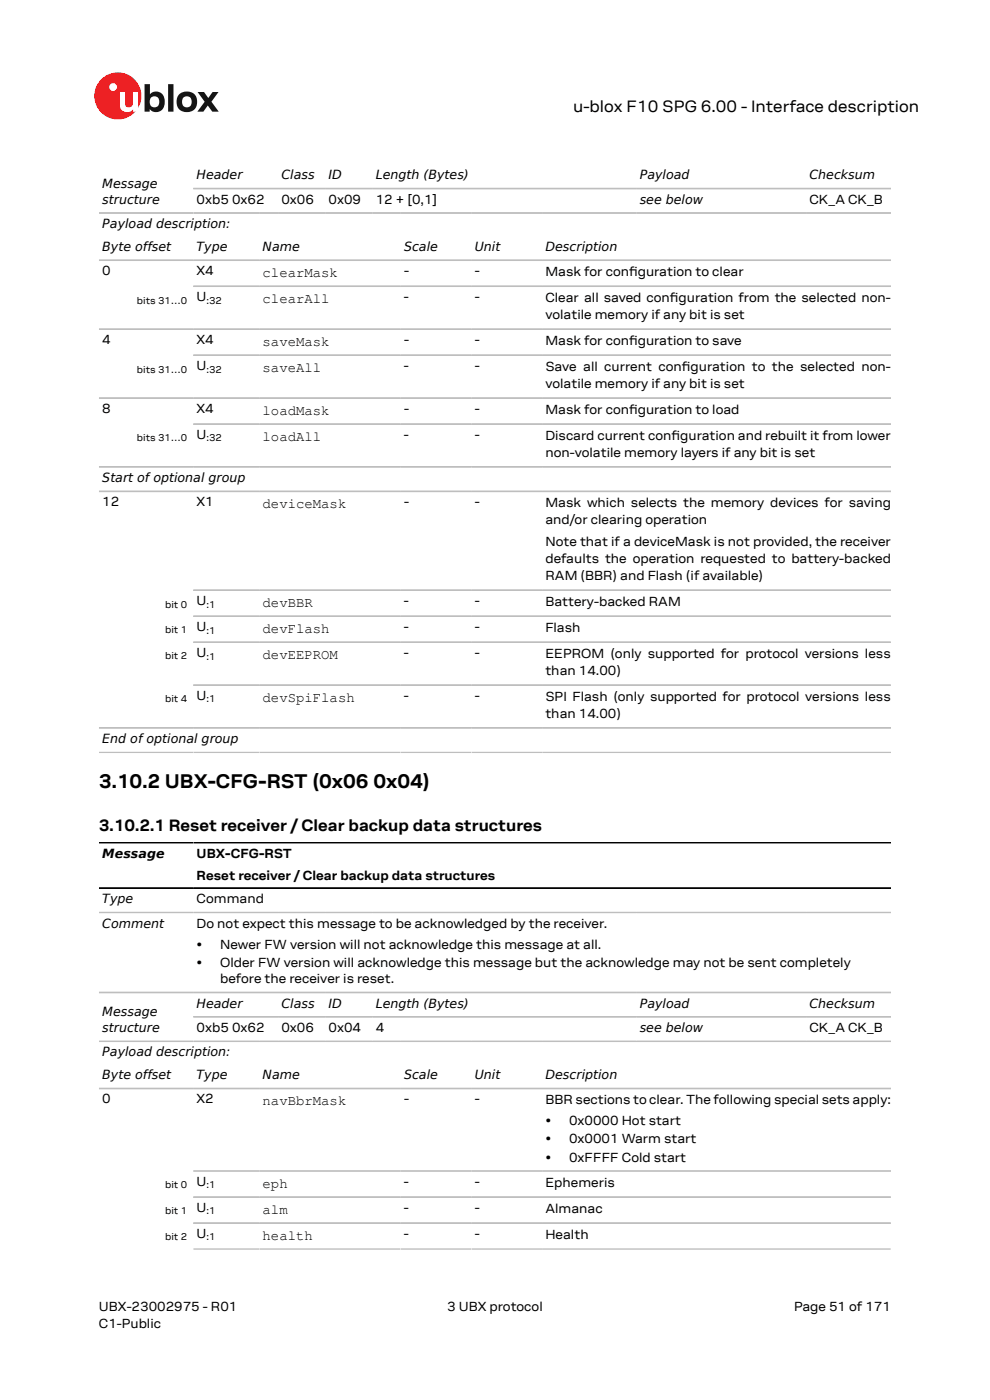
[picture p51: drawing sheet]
<svg xmlns="http://www.w3.org/2000/svg" width="210mm" height="297mm" viewBox="0 0 210 297" stroke-linecap="round" stroke-linejoin="round" font-family="sans-serif">
<defs><g id="words">
<g font-size="4.2">
<text x="21" y="167.3">3.10.2 UBX-CFG-RST (0x06</text>
<text x="79.2" y="167.3">0x04)</text>
</g>
<g font-size="3.5">
<text x="121.6" y="23.7">u-blox F10 SPG 6.00 - Interface description</text>
<text x="21" y="176.4">3.10.2.1 Reset receiver /Clear backup data structures</text>
</g>
<g font-size="3">
<text x="55.7" y="58.7">clearMask</text>
<text x="55.7" y="64.2">clearAll</text>
<text x="55.7" y="73.4">saveMask</text>
<text x="55.7" y="78.9">saveAll</text>
<text x="55.7" y="88">loadMask</text>
<text x="55.7" y="93.5">loadAll</text>
<text x="55.7" y="107.8">deviceMask</text>
<text x="55.7" y="128.7">devBBR</text>
<text x="55.7" y="134.2">devFlash</text>
<text x="55.7" y="139.8">devEEPROM</text>
<text x="55.7" y="148.9">devSpiFlash</text>
<text x="55.7" y="234.5">navBbrMask</text>
<text x="55.7" y="252">eph</text>
<text x="55.7" y="257.5">alm</text>
<text x="55.7" y="263">health</text>
</g>
<g font-size="2.8">
<text x="41.7" y="43.2">0xb5 0x62</text>
<text x="59.7" y="43.2">0x06</text>
<text x="69.7" y="43.2">0x09</text>
<text x="79.7" y="43.2">12 + [0,1]</text>
<text x="171.7" y="43.2">CK_A CK_B</text>
<text x="21.7" y="58.4">0</text>
<text x="41.7" y="58.4">X4</text>
<text x="85.7" y="58.4">-</text>
<text x="100.7" y="58.4">-</text>
<text x="115.7" y="58.5">Mask for confguration to clear</text>
<text x="133.4" y="58.5">i</text>
<text x="41.7" y="63.9">U</text>
<text x="85.7" y="63.9">-</text>
<text x="100.7" y="63.9">-</text>
<text x="115.7" y="64">Clear all saved confguration from the selected non-</text>
<text x="142.1" y="64">i</text>
<text x="115.7" y="67.7">volatile memory if any bit is set</text>
<text x="21.7" y="73">4</text>
<text x="41.7" y="73">X4</text>
<text x="85.7" y="73">-</text>
<text x="100.7" y="73">-</text>
<text x="115.7" y="73.1">Mask for confguration to save</text>
<text x="133.4" y="73.1">i</text>
<text x="41.7" y="78.5">U</text>
<text x="85.7" y="78.5">-</text>
<text x="100.7" y="78.5">-</text>
<text x="115.7" y="78.6">Save all current confguration to the selected non-</text>
<text x="115.7" y="82.3">volatile memory if any bit is set</text>
<text x="144.7" y="78.6">i</text>
<text x="21.7" y="87.6">8</text>
<text x="41.7" y="87.6">X4</text>
<text x="85.7" y="87.6">-</text>
<text x="100.7" y="87.6">-</text>
<text x="115.7" y="87.7">Mask for confguration to load</text>
<text x="133.4" y="87.7">i</text>
<text x="41.7" y="93.1">U</text>
<text x="85.7" y="93.1">-</text>
<text x="100.7" y="93.1">-</text>
<text x="115.7" y="93.3">Discard current confguration and rebuilt it from lower</text>
<text x="142.4" y="93.3">i</text>
<text x="115.7" y="96.9">non-volatile memory layers if any bit is set</text>
<text x="21.7" y="107.4">12</text>
<text x="41.7" y="107.4">X1</text>
<text x="85.7" y="107.4">-</text>
<text x="100.7" y="107.4">-</text>
<text x="115.7" y="107.5">Mask which selects the memory devices for saving</text>
<text x="115.7" y="111.2">and/or clearing operation</text>
<text x="115.7" y="115.7">Note that if a deviceMask is not provided, the receiver</text>
<text x="115.7" y="119.4">defaults the operation requested to battery-backed</text>
<text x="115.7" y="123.1">RAM (BBR) and Flash (if available)</text>
<text x="41.7" y="128.4">U</text>
<text x="85.7" y="128.4">-</text>
<text x="100.7" y="128.4">-</text>
<text x="115.7" y="128.5">Battery-backed RAM</text>
<text x="41.7" y="133.9">U</text>
<text x="85.7" y="133.9">-</text>
<text x="100.7" y="133.9">-</text>
<text x="115.7" y="134">Flash</text>
<text x="41.7" y="139.4">U</text>
<text x="85.7" y="139.4">-</text>
<text x="100.7" y="139.4">-</text>
<text x="115.7" y="139.5">EEPROM (only supported for protocol versions less</text>
<text x="115.7" y="143.2">than 14.00)</text>
<text x="41.7" y="148.5">U</text>
<text x="85.7" y="148.5">-</text>
<text x="100.7" y="148.5">-</text>
<text x="115.7" y="148.6">SPI Flash (only supported for protocol versions less</text>
<text x="115.7" y="152.3">than 14.00)</text>
<text x="41.7" y="182.1">UBX-CFG-RST</text>
<text x="41.7" y="186.6">Reset receiver /Clear backup data structures</text>
<text x="41.7" y="191.6">Command</text>
<text x="41.7" y="196.9">Do not expect this message to be acknowledged by the receiver.</text>
<text x="41.7" y="201.3">•</text>
<text x="46.7" y="201.3">Newer FW version will not acknowledge this message at all.</text>
<text x="41.7" y="205.2">•</text>
<text x="46.7" y="205.2">Older FW version will acknowledge this message but the acknowledge may not be sent completely</text>
<text x="46.7" y="208.6">before the receiver is reset.</text>
<text x="41.7" y="218.9">0xb5 0x62</text>
<text x="59.7" y="218.9">0x06</text>
<text x="69.7" y="218.9">0x04</text>
<text x="79.7" y="218.9">4</text>
<text x="171.7" y="218.9">CK_A CK_B</text>
<text x="21.7" y="234.1">0</text>
<text x="41.7" y="234.1">X2</text>
<text x="85.7" y="234.1">-</text>
<text x="100.7" y="234.1">-</text>
<text x="115.7" y="234.2">BBR sections to clear. The following special sets apply:</text>
<text x="115.7" y="238.6">•</text>
<text x="120.7" y="238.6">0x0000 Hot start</text>
<text x="115.7" y="242.5">•</text>
<text x="120.7" y="242.5">0x0001 Warm start</text>
<text x="41.7" y="251.6">U</text>
<text x="85.7" y="251.6">-</text>
<text x="100.7" y="251.6">-</text>
<text x="115.7" y="251.7">Ephemeris</text>
<text x="115.7" y="246.4">•</text>
<text x="120.7" y="246.4">0xFFFF Cold start</text>
<text x="41.7" y="257.1">U</text>
<text x="85.7" y="257.1">-</text>
<text x="100.7" y="257.1">-</text>
<text x="115.7" y="257.2">Almanac</text>
<text x="41.7" y="262.6">U</text>
<text x="85.7" y="262.6">-</text>
<text x="100.7" y="262.6">-</text>
<text x="115.7" y="262.8">Health</text>
<text x="21" y="278">UBX-23002975 - R01</text>
<text x="21" y="281.8">C1-Public</text>
<text x="94.9" y="278">3 UBX protocol</text>
<text x="168.4" y="278">Page 51 of 171</text>
</g>
<g font-size="2.7">
<text x="21.7" y="39.8">Message</text>
<text x="41.7" y="38">Header</text>
<text x="59.7" y="38">Class</text>
<text x="69.7" y="38">ID</text>
<text x="79.7" y="38">Length (Bytes)</text>
<text x="135.7" y="38">Payload</text>
<text x="171.7" y="38">Checksum</text>
<text x="21.7" y="43.2">structure</text>
<text x="135.7" y="43.2">see below</text>
<text x="21.7" y="48.4">Payload description:</text>
<text x="21.7" y="53.2">Byte offset</text>
<text x="41.7" y="53.2">Type</text>
<text x="55.7" y="53.2">Name</text>
<text x="85.7" y="53.2">Scale</text>
<text x="100.7" y="53.2">Unit</text>
<text x="115.7" y="53.2">Description</text>
<text x="21.7" y="102.3">Start of optional group</text>
<text x="21.7" y="157.6">End of optional group</text>
<text x="21.7" y="182">Message</text>
<text x="21.7" y="191.6">Type</text>
<text x="21.7" y="196.8">Comment</text>
<text x="21.7" y="215.5">Message</text>
<text x="41.7" y="213.7">Header</text>
<text x="59.7" y="213.7">Class</text>
<text x="69.7" y="213.7">ID</text>
<text x="79.7" y="213.7">Length (Bytes)</text>
<text x="135.7" y="213.7">Payload</text>
<text x="171.7" y="213.7">Checksum</text>
<text x="21.7" y="218.9">structure</text>
<text x="135.7" y="218.9">see below</text>
<text x="21.7" y="224.1">Payload description:</text>
<text x="21.7" y="228.9">Byte offset</text>
<text x="41.7" y="228.9">Type</text>
<text x="55.7" y="228.9">Name</text>
<text x="85.7" y="228.9">Scale</text>
<text x="100.7" y="228.9">Unit</text>
<text x="115.7" y="228.9">Description</text>
</g>
<g font-size="2.1">
<text x="29" y="64.4">bits 31…0</text>
<text x="43.8" y="64.4">:32</text>
<text x="29" y="79">bits 31…0</text>
<text x="43.8" y="79">:32</text>
<text x="29" y="93.6">bits 31…0</text>
<text x="43.8" y="93.6">:32</text>
<text x="35" y="128.9">bit 0</text>
<text x="43.8" y="128.9">:1</text>
<text x="35" y="134.2">bit 1</text>
<text x="43.8" y="134.4">:1</text>
<text x="35" y="139.7">bit 2</text>
<text x="43.8" y="139.9">:1</text>
<text x="35" y="148.8">bit 4</text>
<text x="43.8" y="149">:1</text>
<text x="35" y="252.1">bit 0</text>
<text x="35" y="257.5">bit 1</text>
<text x="43.8" y="252.1">:1</text>
<text x="43.8" y="257.6">:1</text>
<text x="35" y="263">bit 2</text>
<text x="43.8" y="263.2">:1</text>
</g>
</g></defs>
<circle cx="25" cy="20.4" r="5" fill="#ed2023"/>
<circle cx="24" cy="18.5" r=".83" fill="#fff"/>
<g fill="#151516">
<path d="M35.7 17.9h1.1v5.8h-1.1z"/>
<path d="M41.9 19.5h1.4l.9 1.3 .9-1.3h1.3l-1.6 2.1 1.6 2.1h-1.4l-.9-1.3-1 1.3h-1.2l1.5-2.1z"/>
<path d="M32 20.7a1.17 1.17 0 0 0-.1 1.5 1.17 1.17 0 0 0 1.4 .4 1.16 1.16 0 0 0 .4-1.6 1.16 1.16 0 0 0-1.7-.3zM30.7 17.9h1.1v2.1a1.82 1.82 0 0 1 2.2-.4 1.82 1.82 0 0 1 .9 2 1.83 1.83 0 0 1-1 2 1.83 1.83 0 0 1-2.1-.5v.6h-1.1z"/>
<path d="M38.9 20.7a1.18 1.18 0 0 0-.2 1.5 1.18 1.18 0 0 0 1.5 .4 1.18 1.18 0 0 0 .4-1.5 1.18 1.18 0 0 0-1.5-.5zM37.4 21.6a2.25 2.25 0 0 1 4.5 0 2.25 2.25 0 0 1-4.5 0z"/>
</g>
<path d="M25.4 19.5h1.1v2.5a.84 .84 0 0 0 1 .8 .84 .84 0 0 0 .7-1v-2.3h1.1v4.2h-1.1v-.5a1.59 1.59 0 0 1-1.8 .5 1.59 1.59 0 0 1-1-1.5z" fill="#fff"/>
<g fill="none" stroke="#bebebe" stroke-width=".35">
<path d="M21 45.2h168M21 55.2h168M41 40h148M21 69.8h168M41 60.7h148M41 75.3h148M21 84.4h168M21 99.1h168M41 90h148M21 104.2h168M41 130.7h148M41 136.2h148"/>
<path d="M41 125.2h148M21 154.4h168M21 159.6h168M41 145.3h148M21 193.6h168M21 210.5h168M41 215.7h148M21 220.9h168M21 230.9h168M41 253.9h148M41 259.5h148M41 248.4h148"/>
<path d="M41 265h148"/>
</g>
<path d="M21 178.8h168M21 188.4h168" fill="none" stroke="#000" stroke-width=".35"/>
<use href="#words"/>
</svg>
